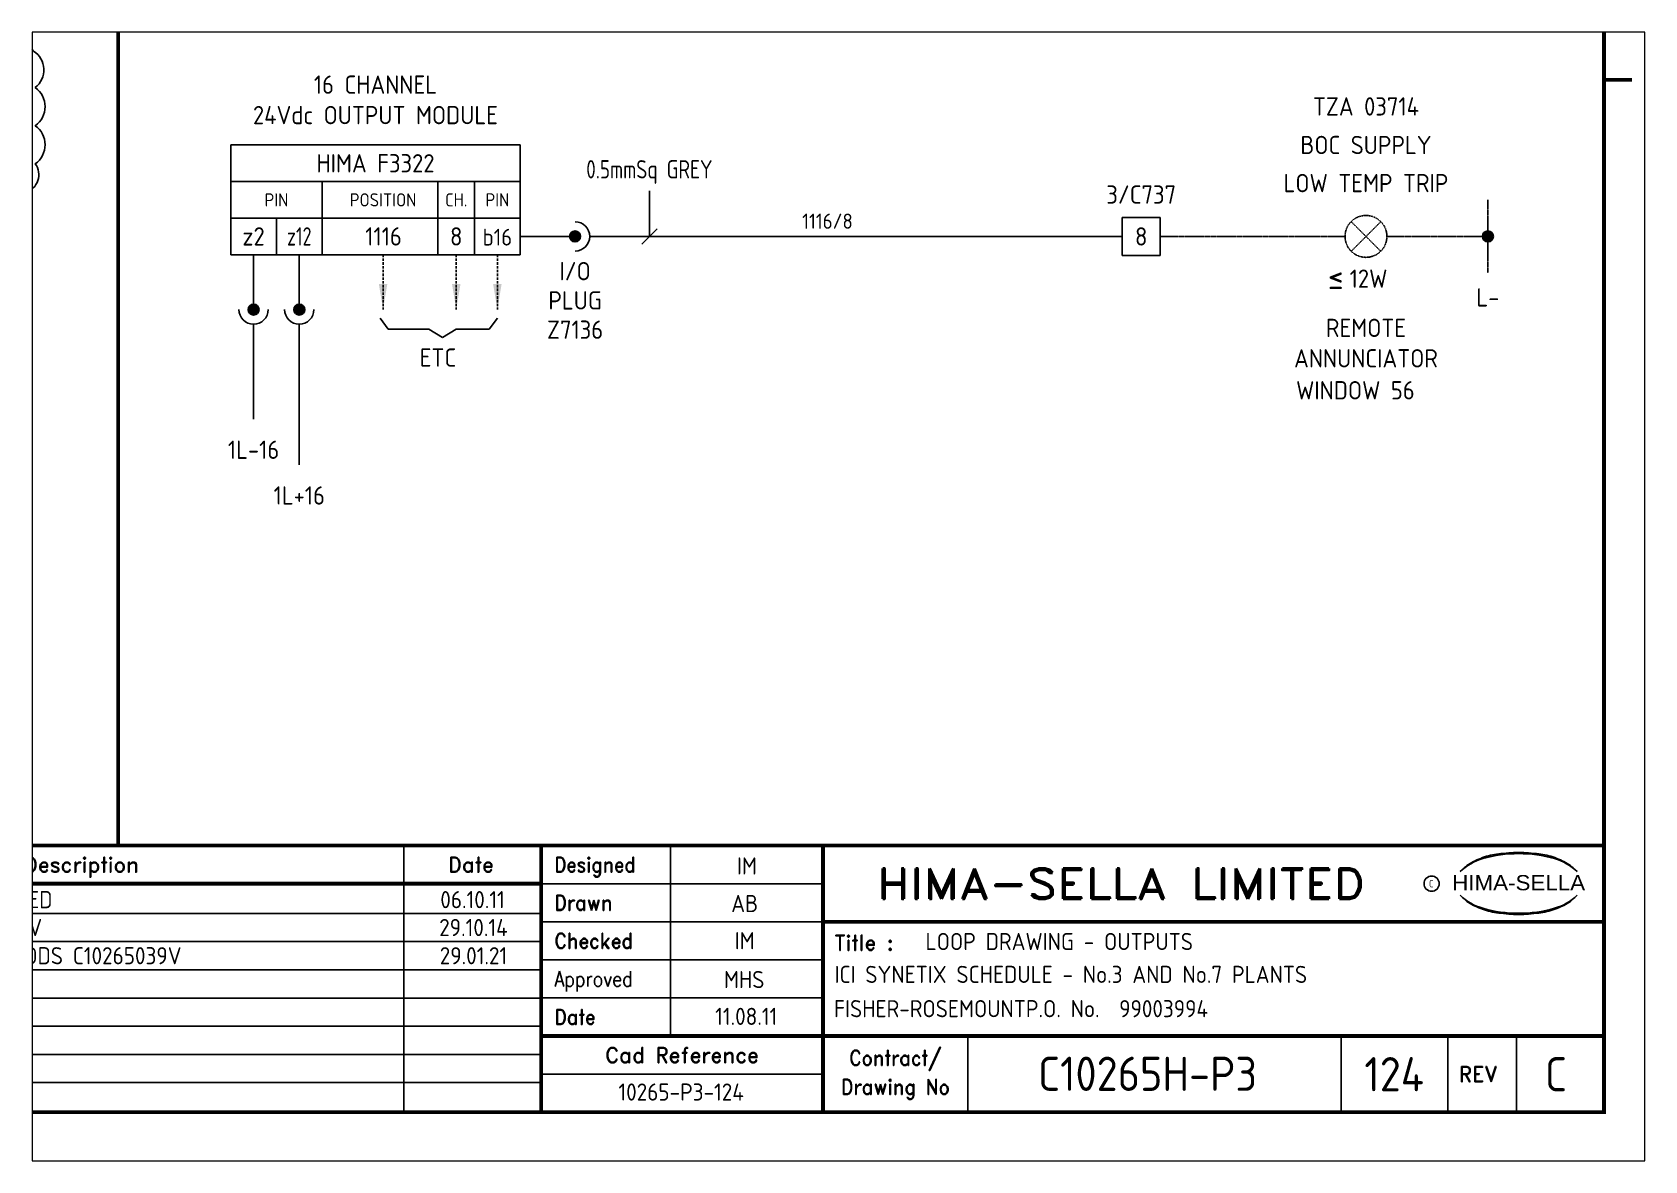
# Paper-space layout 'Layout1' of a CAD drawing. Extents: x 41 to 369, y 29 to 258.
# The model-space entities are those that its viewports show. They can reach past a viewport. Long polylines and large blocks are cut down to what shows.
import ezdxf
from ezdxf.enums import TextEntityAlignment as Align

# ---------------------------------------------------------------- set-up
doc = ezdxf.new("R2010")
doc.units = 0
doc.header["$LTSCALE"] = 0.25
doc.header["$MEASUREMENT"] = 0
doc.linetypes.add('HIDDEN', pattern=[0.375, 0.25, -0.125])
doc.linetypes.add('HIDDEN2', pattern=[4.7625, 3.175, -1.5875])
doc.layers.get('0').update_dxf_attribs({"color": 41, "linetype": 'CONTINUOUS'})
for name, color, linetype in [('00-DRG_FRAME', 12, 'CONTINUOUS'), ('01-DRAW', 7, 'CONTINUOUS'), ('051-TEXT', 2, 'CONTINUOUS'), ('117', 7, 'CONTINUOUS'), ('117-TEXT', 2, 'CONTINUOUS')]:
    doc.layers.add(name, color=color, linetype=linetype)
doc.styles.add('ARIAL', font='arial.ttf', dxfattribs={"height": 2.5})
doc.styles.add('ISO', font='iso.shx')
doc.styles.add('ROMAND', font='ROMAND')

# ---------------------------------------------------------------- blocks, each defined once
blk = doc.blocks.new('A3-REVA')
at = {"layer": '051-TEXT', "style": 'ISO'}
for tag, p in [('DESIGNED', (292.01, 31.7)), ('A', (117.73, 27.28)), ('DES', (127.73, 27.28)), ('DRN', (137.73, 27.28)), ('CHKD', (147.73, 27.28)), ('APPD', (157.73, 27.28)), ('DATE', (256, 27.28)), ('DRAWN', (291.72, 26.77)), ('CHECKED', (291.72, 21.89)), ('APPD', (291.65, 16.79)), ('DATE', (291.92, 11.96))]:
    blk.add_attdef(tag, text='', height=2.25, dxfattribs=at).set_placement(p, align=Align.CENTER)
blk.add_attdef('DESCRIPTION', (165.03, 27.28), '', height=2.25, dxfattribs=at)
blk = doc.blocks.new('A3-REVB')
at = {"layer": '051-TEXT', "style": 'ISO'}
for tag, p in [('A', (124.85, -20.36)), ('DES', (134.85, -20.36)), ('DRN', (144.85, -20.36)), ('CHKD', (154.85, -20.36)), ('APPD', (164.85, -20.36)), ('DATE', (263.12, -20.36))]:
    blk.add_attdef(tag, text='', height=2.25, dxfattribs=at).set_placement(p, align=Align.CENTER)
blk.add_attdef('DESCRIPTION', (172.15, -20.36), '', height=2.25, dxfattribs=at)
blk = doc.blocks.new('A3-TITLE')
at = {"layer": '051-TEXT', "style": 'ISO'}
blk.add_attdef('TITLE_1', (315.46, 21.78), '', height=2.25, dxfattribs=at)
for tag, p in [('DRGNO', (376.96, 3.24)), ('REV.', (398.2, 3.24))]:
    blk.add_attdef(tag, text='', height=4.5, dxfattribs=at).set_placement(p, align=Align.CENTER)
blk = doc.blocks.new('DOT')
for radius in [0.75, 0.65, 0.55, 0.45, 0.35, 0.25, 0.15, 0.05]:
    blk.add_circle((0, 0), radius)
blk = doc.blocks.new('A3-CONTRACT')
at = {"layer": '051-TEXT', "color": 41, "style": 'ISO'}
for tag, height, p in [('SCALE', 2.25, (106.71, 31.82)), ('DIMS', 2.25, (106.71, 26.8)), ('CONTRACT', 4.5, (344.94, 3.1)), ('CAD-REF', 2.25, (283.73, 1.84))]:
    blk.add_attdef(tag, text='', height=height, dxfattribs=at).set_placement(p, align=Align.CENTER)
for tag, p in [('TITLE_2', (303.86, 17.28)), ('TITLE_3', (303.79, 12.78))]:
    blk.add_attdef(tag, p, '', height=2.25, dxfattribs=at)

msp = doc.modelspace()

# ---------------------------------------------------------------- linework, layer by layer
at = {"layer": '00-DRG_FRAME'}
for p, q in [((247, 35.5), (247, 0.5)), ((282, 35.5), (282, 10.5)), ((265, 30.5), (302, 30.5)), ((265, 26.59), (112.7, 26.59)), ((302, 25.5), (265, 25.5)), ((265, 22.89), (112.7, 22.89)), ((265, 19.19), (112.7, 19.19)), ((265, 20.5), (302, 20.5)), ((265, 15.49), (112.7, 15.49)), ((302, 15.5), (265, 15.5)), ((265, 11.79), (112.7, 11.79)), ((321, 10.5), (321, 0.5)), ((370, 10.5), (370, 0.5)), ((384, 0.5), (384, 10.5)), ((393, 10.5), (393, 0.5)), ((265, 8.09), (112.7, 8.09)), ((265, 4.39), (112.7, 4.39)), ((302, 5.5), (265, 5.5))]:
    msp.add_line(p, q, dxfattribs=at)
at = {"layer": '00-DRG_FRAME', "const_width": 0.5}
msp.add_lwpolyline([(14.5, 0.5), (404.5, 0.5), (404.5, 271.5), (14.5, 271.5)], close=True, dxfattribs=at)
for points in [[(209.5, 35.5), (209.5, 266.5)], [(404.5, 136), (408.18, 136)], [(404.5, 35.5), (14.5, 35.5)], [(265, 35.5), (265, 0.5)], [(302, 0.5), (302, 35.5)], [(265, 30.5), (72.5, 30.5)], [(404.5, 25.5), (302, 25.5)], [(265, 10.5), (404.5, 10.5)]]:
    msp.add_lwpolyline(points, dxfattribs=at)
at = {"layer": '00-DRG_FRAME', "color": 3}
msp.add_circle((381.88, 30.5), 1, dxfattribs=at)
for centre, radius, start, end in [((391.78, 24.7), 9.76, 107.5931, 113.9452), ((393.1, 18.5), 15.94, 89.2698, 106.3911), ((392.1, 23.52), 10.99, 96.0146, 107.3203), ((393.29, 16.31), 18.28, 92.8917, 97.3734), ((393.24, 18.86), 15.73, 89.7805, 93.1738), ((393.36, 18.86), 15.73, 86.8262, 90.2195), ((393.51, 18.5), 15.94, 73.6089, 90.7302), ((393.31, 16.31), 18.28, 82.6266, 87.1083), ((394.51, 23.52), 10.99, 72.6797, 83.9854), ((394.83, 24.7), 9.76, 66.0548, 72.4069), ((390.6, 26.83), 7.24, 106.0532, 133.5024), ((390.88, 27.01), 7.3, 130.419, 136.057), ((390.11, 28.1), 5.98, 122.244, 131.6154), ((389.75, 28.78), 5.21, 111.8206, 122.8668), ((396, 26.83), 7.24, 46.4976, 73.9468), ((396.85, 28.78), 5.21, 57.1332, 68.1794), ((396.49, 28.1), 5.98, 48.3846, 57.756), ((395.73, 27.01), 7.3, 43.943, 49.581), ((390.88, 34.04), 7.3, 223.943, 229.581), ((390.6, 34.23), 7.24, 226.4976, 253.9468), ((390.11, 32.96), 5.98, 228.3846, 237.756), ((389.75, 32.28), 5.21, 237.1332, 248.1794), ((396, 34.23), 7.24, 286.0532, 313.5024), ((396.85, 32.28), 5.21, 291.8206, 302.8668), ((396.49, 32.96), 5.98, 302.244, 311.6154), ((395.73, 34.04), 7.3, 310.419, 316.057), ((391.78, 36.36), 9.76, 246.0548, 252.4069), ((393.1, 42.56), 15.94, 253.6089, 270.7302), ((392.1, 37.54), 10.99, 252.6797, 263.9854), ((393.29, 44.75), 18.28, 262.6266, 267.1083), ((393.24, 42.19), 15.73, 266.8262, 270.2195), ((393.51, 42.56), 15.94, 269.2698, 286.3911), ((393.36, 42.19), 15.73, 269.7805, 273.1738), ((393.31, 44.75), 18.28, 272.8917, 277.3734), ((394.51, 37.54), 10.99, 276.0146, 287.3203), ((394.83, 36.36), 9.76, 287.5931, 293.9452)]:
    msp.add_arc(centre, radius, start, end, dxfattribs=at)
at = {"layer": '01-DRAW', "color": 7}
msp.add_lwpolyline([(168.38, 139.76, -0.520567), (173.38, 139.76, -0.520567), (178.38, 139.76, -0.520567), (183.38, 139.76, -0.520567), (188.38, 139.76, -0.520567), (193.38, 139.76, -0.520567), (198.38, 139.76, -0.520567), (198.6, 134.98, -0.520567), (198.6, 129.98, -0.520567), (198.6, 124.98, -0.520567), (197.35, 121.23, -0.339781), (192.35, 121.23, -0.520567), (187.35, 121.23, -0.520567), (182.35, 121.23, -0.520567), (177.35, 121.23, -0.520567), (172.35, 121.23, -0.520567), (168.38, 122.26, -0.520567), (168.38, 127.26, -0.520567), (168.38, 132.26, -0.520567), (168.38, 137.26, -0.520567)], format="xyb", close=True, dxfattribs=at)
at = {"layer": '117'}
for p, q in [((262.26, 127.45), (224.26, 127.45)), ((224.26, 127.45), (224.26, 113.05)), ((262.26, 127.45), (262.26, 113.05)), ((262.26, 122.65), (224.26, 122.65)), ((236.26, 122.65), (236.26, 113.05)), ((251.46, 122.65), (251.46, 113.05)), ((256.26, 122.65), (256.26, 113.05)), ((262.26, 117.85), (224.26, 117.85)), ((230.26, 117.85), (230.26, 113.05)), ((346.26, 117.95), (341.26, 117.95)), ((341.26, 117.95), (341.26, 112.95)), ((346.26, 112.95), (346.26, 117.95)), ((262.26, 115.45), (269.46, 115.45)), ((271.38, 115.45), (341.26, 115.45)), ((262.26, 113.05), (224.26, 113.05)), ((227.26, 113.05), (227.26, 105.85)), ((233.26, 113.05), (233.26, 105.85)), ((346.26, 112.95), (341.26, 112.95)), ((227.26, 103.93), (227.26, 91.45)), ((233.26, 103.93), (233.26, 85.45)), ((243.86, 104.71), (244.94, 103.27)), ((259.26, 104.71), (258.18, 103.27)), ((244.94, 103.27), (250.26, 103.27)), ((250.26, 103.27), (252.06, 102.19)), ((253.86, 103.27), (252.06, 102.19)), ((258.18, 103.27), (253.86, 103.27))]:
    msp.add_line(p, q, dxfattribs=at)
at = {"layer": '117', "color": 3}
for p, q in [((279.21, 115.45), (279.21, 121.45)), ((278.21, 114.45), (280.21, 116.45))]:
    msp.add_line(p, q, dxfattribs=at)
at = {"layer": '117', "linetype": 'HIDDEN'}
for p, q in [((389.26, 120.25), (389.26, 110.65)), ((371.32, 113.5), (375.21, 117.39)), ((371.32, 117.39), (375.21, 113.5)), ((346.26, 115.45), (370.51, 115.45)), ((376.01, 115.45), (389.26, 115.45))]:
    msp.add_line(p, q, dxfattribs=at)
at = {"layer": '117', "linetype": 'HIDDEN2'}
for p, q in [((244.26, 113.05), (244.26, 105.85)), ((253.86, 113.05), (253.86, 105.85)), ((259.26, 113.05), (259.26, 105.85))]:
    msp.add_line(p, q, dxfattribs=at)
at = {"layer": '117', "linetype": 'HIDDEN'}
msp.add_circle((373.26, 115.45), 2.75, dxfattribs=at)
at = {"layer": '117'}
for centre, radius in [((269.46, 115.45), 0.72), ((269.46, 115.45), 0.624), ((269.46, 115.45), 0.528), ((269.46, 115.45), 0.432), ((269.46, 115.45), 0.336), ((269.46, 115.45), 0.24), ((269.46, 115.45), 0.144), ((269.46, 115.45), 0.048), ((227.26, 105.85), 0.72), ((227.26, 105.85), 0.624), ((227.26, 105.85), 0.528), ((227.26, 105.85), 0.432), ((227.26, 105.85), 0.336), ((227.26, 105.85), 0.24), ((227.26, 105.85), 0.144), ((227.26, 105.85), 0.048), ((233.26, 105.85), 0.72), ((233.26, 105.85), 0.624), ((233.26, 105.85), 0.528), ((233.26, 105.85), 0.432), ((233.26, 105.85), 0.336), ((233.26, 105.85), 0.24), ((233.26, 105.85), 0.144), ((233.26, 105.85), 0.048)]:
    msp.add_circle(centre, radius, dxfattribs=at)
for centre, start, end in [((269.46, 115.45), 270, 90), ((227.26, 105.85), 180, 0), ((233.26, 105.85), 180, 0)]:
    msp.add_arc(centre, 1.92, start, end, dxfattribs=at)
for points in [[(244.82, 109.21), (243.7, 109.21), (244.26, 105.85)], [(254.42, 109.21), (253.3, 109.21), (253.86, 105.85)], [(259.82, 109.21), (258.7, 109.21), (259.26, 105.85)]]:
    msp.add_solid(points, dxfattribs=at)

# ---------------------------------------------------------------- block references
at = {"layer": '00-DRG_FRAME'}
ref = msp.add_blockref('A3-CONTRACT', (-0.35, 0.19), dxfattribs=at)
ref.add_attrib('TITLE_2', 'ICI SYNETIX SCHEDULE - No.3 AND No.7 PLANTS', (303.51, 17.47), dxfattribs={"layer": '051-TEXT', "color": 41, "height": 2.25, "style": 'ISO'})
ref.add_attrib('TITLE_3', 'FISHER-ROSEMOUNTP.O. No.  99003994', (303.44, 12.97), dxfattribs={"layer": '051-TEXT', "color": 41, "height": 2.25, "style": 'ISO'})
ref.add_attrib('CAD-REF', '10265-P3-124', dxfattribs={"layer": '051-TEXT', "color": 41, "height": 2.25, "style": 'ISO'}).set_placement((283.38, 2.03), align=Align.CENTER)
ref.add_attrib('CONTRACT', 'C10265H-P3', dxfattribs={"layer": '051-TEXT', "color": 41, "height": 4.5, "style": 'ISO'}).set_placement((344.59, 3.3), align=Align.CENTER)
ref = msp.add_blockref('A3-REVA', (0, 0), dxfattribs=at)
ref.add_attrib('A', 'A', dxfattribs={"layer": '051-TEXT', "height": 2.25, "style": 'ISO'}).set_placement((117.73, 27.28), align=Align.CENTER)
ref.add_attrib('DES', 'IM', dxfattribs={"layer": '051-TEXT', "height": 2.25, "style": 'ISO'}).set_placement((127.73, 27.28), align=Align.CENTER)
ref.add_attrib('DRN', 'JRM', dxfattribs={"layer": '051-TEXT', "height": 2.25, "style": 'ISO'}).set_placement((137.73, 27.28), align=Align.CENTER)
ref.add_attrib('CHKD', 'IM', dxfattribs={"layer": '051-TEXT', "height": 2.25, "style": 'ISO'}).set_placement((147.73, 27.28), align=Align.CENTER)
ref.add_attrib('APPD', 'MHS', dxfattribs={"layer": '051-TEXT', "height": 2.25, "style": 'ISO'}).set_placement((157.73, 27.28), align=Align.CENTER)
ref.add_attrib('DESCRIPTION', 'PIN & NUMBERS CORRECTED', (165.03, 27.28), dxfattribs={"layer": '051-TEXT', "height": 2.25, "style": 'ISO'})
ref.add_attrib('DATE', '06.10.11', dxfattribs={"layer": '051-TEXT', "height": 2.25, "style": 'ISO'}).set_placement((256, 27.28), align=Align.CENTER)
ref.add_attrib('DESIGNED', 'IM', dxfattribs={"layer": '051-TEXT', "height": 2.25, "style": 'ISO'}).set_placement((292.01, 31.7), align=Align.CENTER)
ref.add_attrib('DRAWN', 'AB', dxfattribs={"layer": '051-TEXT', "height": 2.25, "style": 'ISO'}).set_placement((291.72, 26.77), align=Align.CENTER)
ref.add_attrib('CHECKED', 'IM', dxfattribs={"layer": '051-TEXT', "height": 2.25, "style": 'ISO'}).set_placement((291.72, 21.89), align=Align.CENTER)
ref.add_attrib('APPD', 'MHS', dxfattribs={"layer": '051-TEXT', "height": 2.25, "style": 'ISO'}).set_placement((291.65, 16.79), align=Align.CENTER)
ref.add_attrib('DATE', '11.08.11', dxfattribs={"layer": '051-TEXT', "height": 2.25, "style": 'ISO'}).set_placement((291.92, 11.96), align=Align.CENTER)
for name, p, values in [('A3-REVB', (-7, 43.98), {'A': 'B', 'DES': 'DP', 'DRN': 'MW', 'CHKD': 'AD', 'APPD': 'CT', 'DESCRIPTION': 'AS BUILT PER C10265-012V', 'DATE': '29.10.14'}), ('A3-TITLE', (0, 0), {'TITLE_1': 'LOOP DRAWING - OUTPUTS', 'DRGNO': '124', 'REV.': 'C'}), ('A3-REVB', (-7, 40.28), {'A': 'C', 'APPD': 'CT', 'DESCRIPTION': 'PLANT 3 ESD CABINET MODS C10265039V', 'DATE': '29.01.21'})]:
    msp.add_blockref(name, p, dxfattribs=at).add_auto_attribs(values)
at = {"layer": '117', "xscale": 0.9600000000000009, "yscale": 0.9600000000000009, "zscale": 0.9600000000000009}
msp.add_blockref('DOT', (389.26, 115.45), dxfattribs=at)

# ---------------------------------------------------------------- texts
at = {"layer": '00-DRG_FRAME', "color": 4, "style": 'ROMAND'}
for s, p in [('Description', (204.69, 32)), ('Date', (255.79, 32))]:
    msp.add_text(s, height=2, dxfattribs=at).set_placement(p, align=Align.CENTER)
for s, width, p in [('Designed', 0.87, (266.75, 32)), ('Drawn', 0.9, (266.75, 27)), ('Checked', 0.9, (266.75, 22)), ('Approved', 0.85, (266.75, 17)), ('Date', 0.9, (266.75, 12))]:
    msp.add_text(s, height=2, dxfattribs=dict(at, width=width)).set_placement(p)
at = {"layer": '00-DRG_FRAME', "style": 'ROMAND', "width": 1.15}
msp.add_text('HIMA-SELLA LIMITED', height=4, dxfattribs=at).set_placement((341.1, 30.5), align=Align.MIDDLE)
at = {"layer": '00-DRG_FRAME', "color": 3, "style": 'ISO', "width": 0.9}
msp.add_text('C', height=1, dxfattribs=at).set_placement((381.84, 30), align=Align.CENTER)
at = {"layer": '00-DRG_FRAME', "style": 'ARIAL', "width": 1.05}
msp.add_text('HIMA-SELLA', height=2, dxfattribs=at).set_placement((393.3, 29.63), align=Align.CENTER)
at = {"layer": '00-DRG_FRAME', "color": 4, "style": 'ROMAND'}
msp.add_text('Title :', height=2, dxfattribs=at).set_placement((303.5, 21.75))
for s, p in [('Cad Reference', (283.5, 8)), ('REV', (388, 5.5))]:
    msp.add_text(s, height=2, dxfattribs=at).set_placement(p, align=Align.MIDDLE)
at = {"layer": '00-DRG_FRAME', "color": 4, "style": 'ROMAND', "width": 0.9}
for s, p in [('Contract/', (311.5, 7.5)), ('Drawing No', (311.5, 3.5))]:
    msp.add_text(s, height=2, dxfattribs=at).set_placement(p, align=Align.MIDDLE)
at = {"layer": '117-TEXT', "style": 'ISO'}
for s, height, p in [('16 CHANNEL', 2.4, (243.26, 134.17)), ('24Vdc OUTPUT MODULE', 2.4, (243.26, 130.17)), ('HIMA F3322', 2.4, (243.26, 123.85)), ('PIN', 1.728, (230.26, 119.38)), ('POSITION', 1.728, (244.26, 119.38)), ('CH.', 1.728, (253.86, 119.38)), ('PIN', 1.73, (259.26, 119.39)), ('z2', 2.4, (227.26, 114.25)), ('1116', 2.4, (244.32, 114.25)), ('8', 2.4, (253.86, 114.25)), ('b16', 2.2, (259.26, 114.25)), ('I/O', 2.4, (269.46, 109.69)), ('PLUG', 2.4, (269.46, 105.85)), ('Z7136', 2.4, (269.46, 102.01)), ('ETC', 2.4, (251.46, 98.35))]:
    msp.add_text(s, height=height, dxfattribs=at).set_placement(p, align=Align.CENTER)
for s, p in [('TZA 03714', (373.26, 132.51)), ('BOC SUPPLY', (373.26, 127.45)), ('LOW TEMP TRIP', (373.26, 122.45)), ('3/C737', (343.76, 120.95)), ('8', (343.76, 115.45)), ('L-', (389.26, 107.45)), ('REMOTE', (373.26, 103.45)), ('ANNUNCIATOR', (373.26, 99.45)), ('WINDOW 56', (371.87, 95.26)), ('1L-16', (227.26, 87.45)), ('1L+16', (233.26, 81.45))]:
    msp.add_text(s, height=2.4, dxfattribs=at).set_placement(p, align=Align.MIDDLE)
for s, width, p in [('0.5mmSq GREY', 0.85, (279.21, 123.06)), ('z12', 0.8, (233.26, 114.25))]:
    msp.add_text(s, height=2.4, dxfattribs=dict(at, width=width)).set_placement(p, align=Align.CENTER)
at = {"layer": '117-TEXT', "color": 3, "style": 'ISO'}
msp.add_text('1116/8', height=2, dxfattribs=at).set_placement((299.26, 117.45), align=Align.MIDDLE_LEFT)
at = {"layer": '117-TEXT', "style": 'ISO'}
for s, height, p in [('<', 3.36, (368.26, 108.72)), ('12W', 2.4, (371.12, 108.71)), ('-', 3.36, (368.26, 107.36))]:
    msp.add_text(s, height=height, dxfattribs=at).set_placement(p)

psp = doc.layouts.get("Layout1")

# ---------------------------------------------------------------- viewports
at = {"layer": '00-DRG_FRAME'}
psp.add_viewport(center=(205.05, 143.5), size=(328.08, 229.5991), view_center_point=(304.03, 68.19), view_height=148.1076, dxfattribs=at)

doc.saveas('drawing.dxf')
